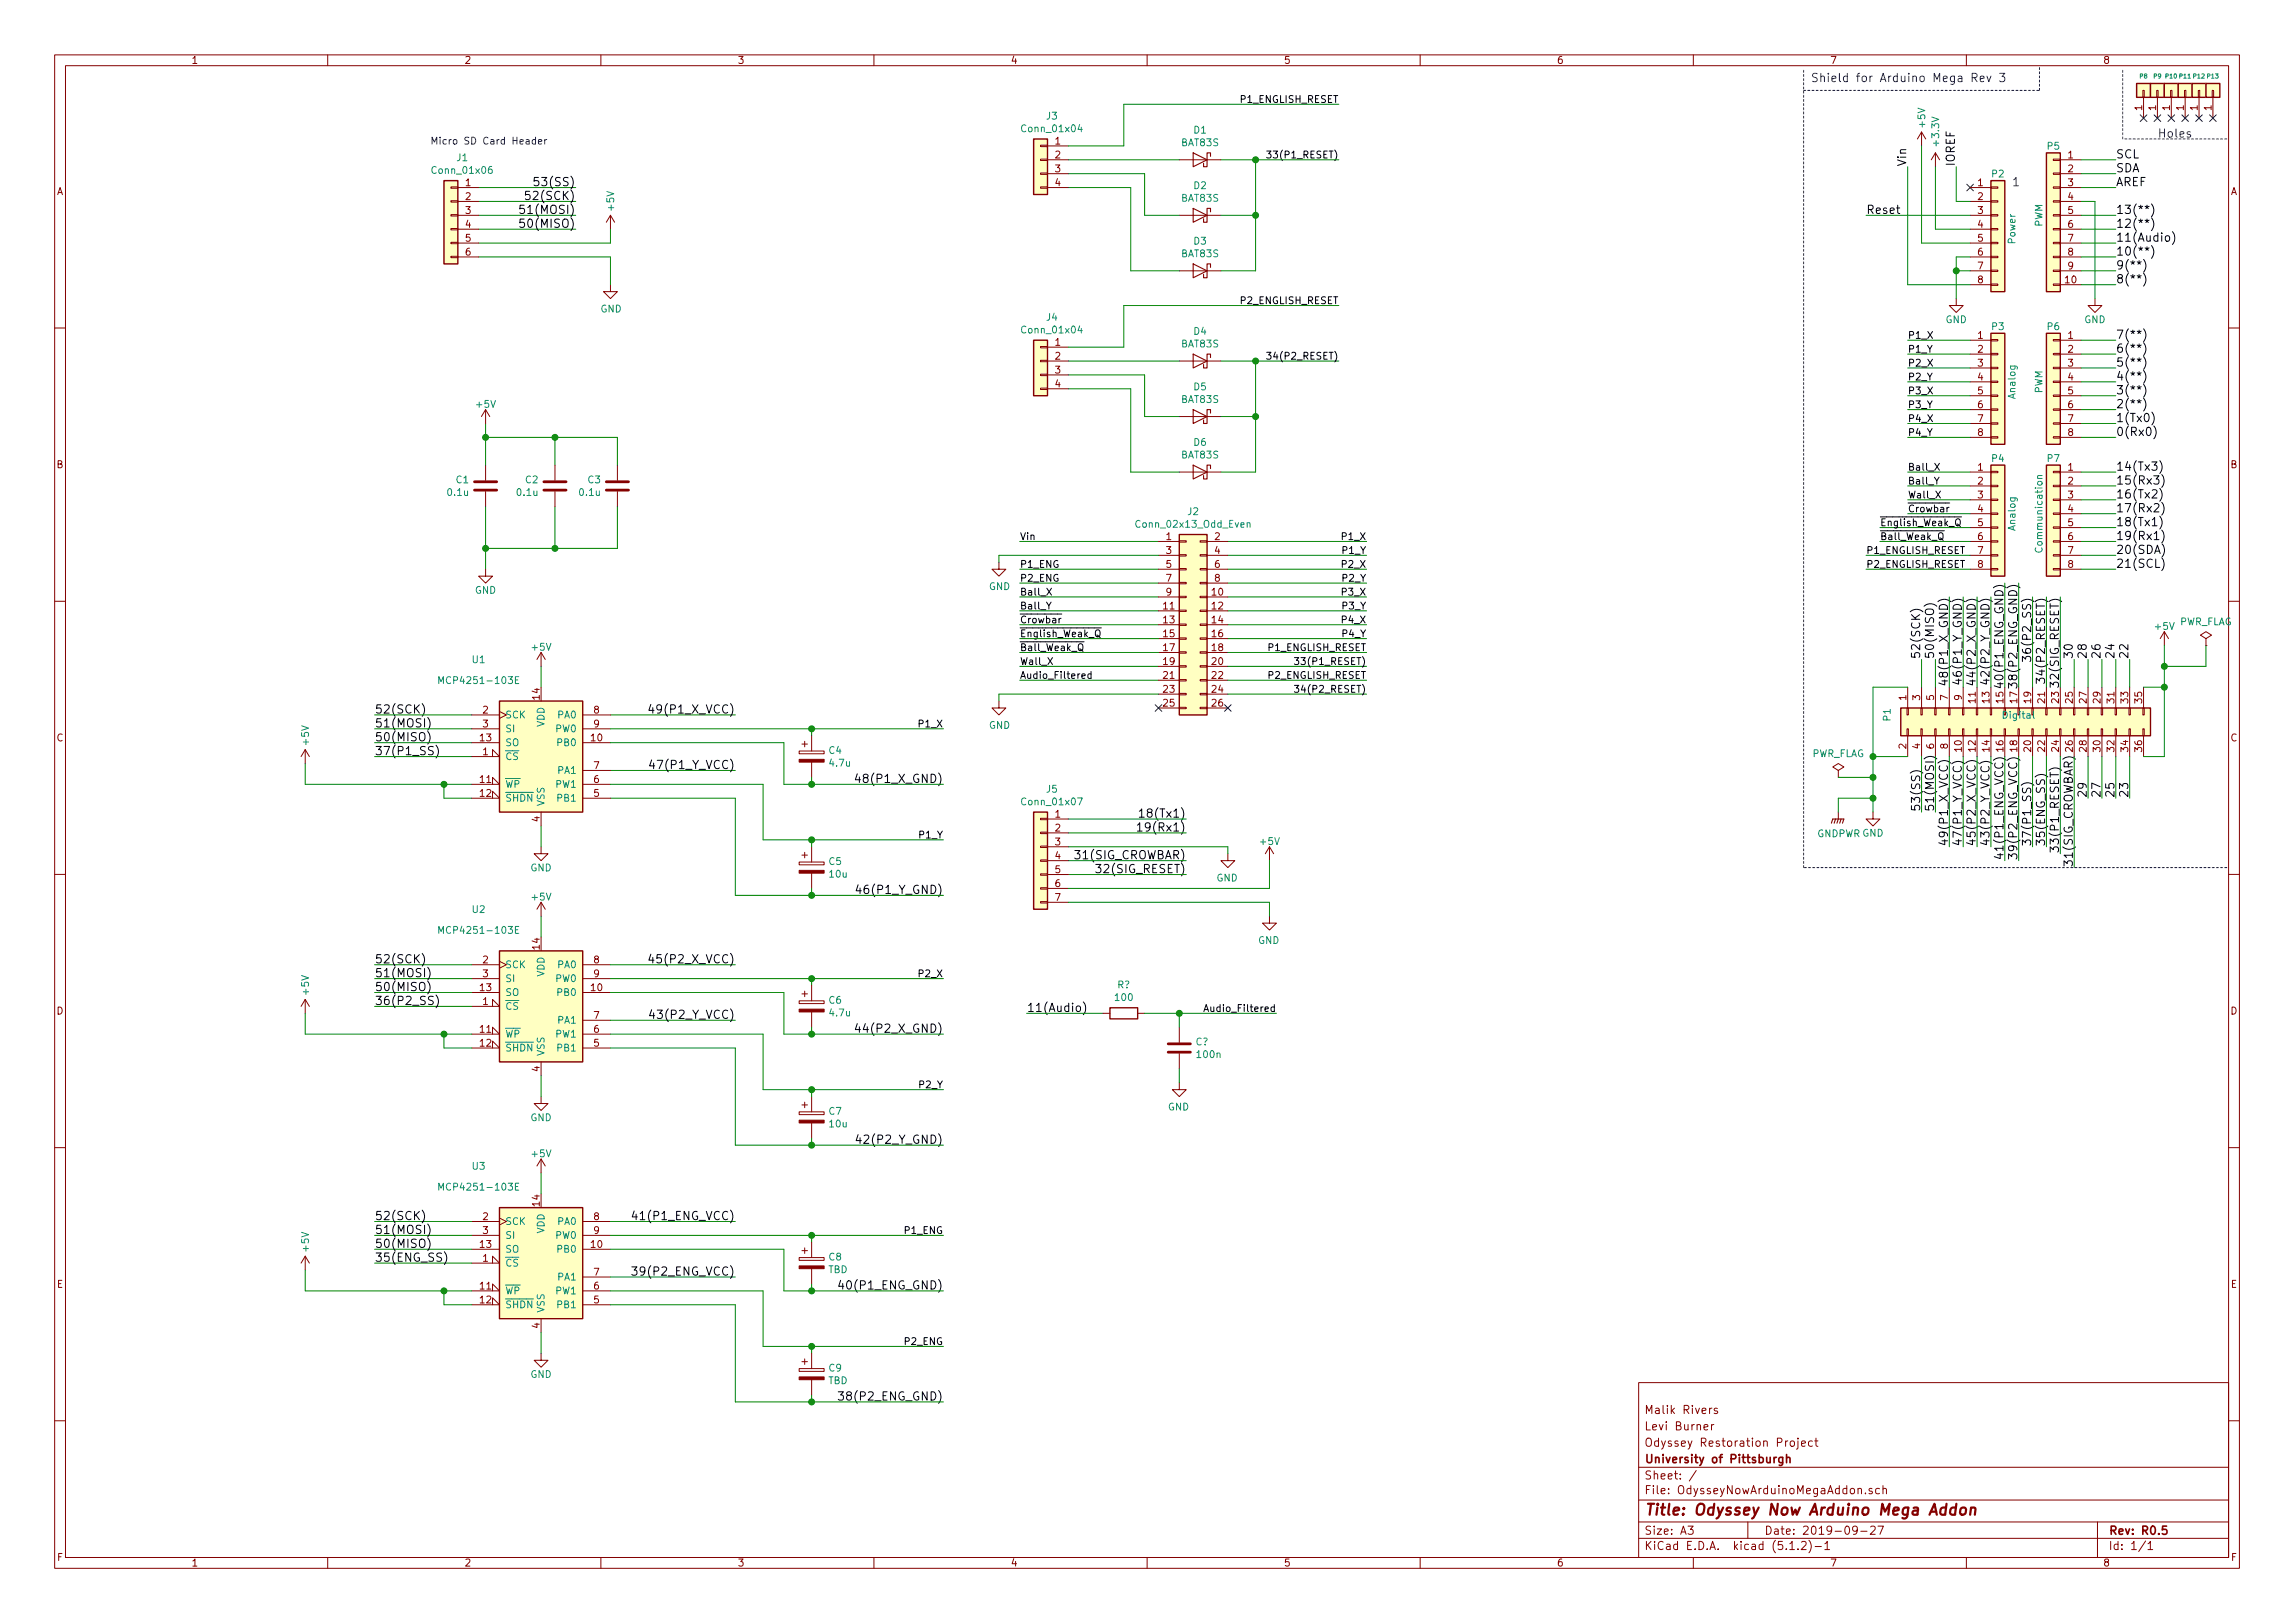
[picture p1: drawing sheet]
<svg xmlns="http://www.w3.org/2000/svg" width="420mm" height="297mm" viewBox="0 0 420 297" stroke-linecap="round" stroke-linejoin="round" font-family="sans-serif">
<defs><g id="words">
<text font-size="2.8" fill="#840000" x="301" y="277.3">Title: Odyssey Now Arduino Mega Addon</text>
<g font-size="2.1" fill="#0000c2">
<text x="331.5" y="15">Shield for Arduino Mega Rev 3</text>
<text x="395" y="25.2">Holes</text>
<text x="368.3" y="34.1">1</text>
</g>
<g font-size="2.1">
<text x="387.3" y="29">SCL</text>
<text x="98.8" y="34.1">53(SS)</text>
<text x="349" y="30.5" transform="rotate(-90 349 30.5)">Vin</text>
<text x="357.9" y="30.5" transform="rotate(-90 357.9 30.5)">IOREF</text>
<text x="387.3" y="31.5">SDA</text>
<text x="387.3" y="34.1">AREF</text>
<text x="96.2" y="39.2">51(MOSI)</text>
<text x="96.2" y="41.7">50(MISO)</text>
<text x="97.2" y="36.6">52(SCK)</text>
<text x="341.6" y="39.2">Reset</text>
<text x="387.3" y="39.2">13(**)</text>
<text x="387.3" y="41.7">12(**)</text>
<text x="387.3" y="44.2">11(Audio)</text>
<text x="387.3" y="46.8">10(**)</text>
<text x="387.3" y="49.3">9(**)</text>
<text x="387.3" y="51.9">8(**)</text>
<text x="387.3" y="62">7(**)</text>
<text x="387.3" y="64.6">6(**)</text>
<text x="387.3" y="67.1">5(**)</text>
<text x="387.3" y="69.6">4(**)</text>
<text x="387.3" y="72.2">3(**)</text>
<text x="387.3" y="74.7">2(**)</text>
<text x="387.3" y="77.3">1(Tx0)</text>
<text x="387.3" y="79.8">0(Rx0)</text>
<text x="387.3" y="88.7">15(Rx3)</text>
<text x="387.3" y="86.1">14(Tx3)</text>
<text x="387.3" y="93.8">17(Rx2)</text>
<text x="387.3" y="91.2">16(Tx2)</text>
<text x="387.3" y="101.4">20(SDA)</text>
<text x="387.3" y="98.8">19(Rx1)</text>
<text x="387.3" y="96.3">18(Tx1)</text>
<text x="387.3" y="103.9">21(SCL)</text>
<text x="371.9" y="119.6" transform="rotate(-90 371.9 119.6)">36(P2_SS)</text>
<text x="351.5" y="120.7" transform="rotate(-90 351.5 120.7)">52(SCK)</text>
<text x="354.1" y="120.7" transform="rotate(-90 354.1 120.7)">50(MISO)</text>
<text x="356.6" y="124.1" transform="rotate(-90 356.6 124.1)">48(P1_X_GND)</text>
<text x="359.2" y="124.1" transform="rotate(-90 359.2 124.1)">46(P1_Y_GND)</text>
<text x="361.7" y="124.1" transform="rotate(-90 361.7 124.1)">44(P2_X_GND)</text>
<text x="364.2" y="124.1" transform="rotate(-90 364.2 124.1)">42(P2_Y_GND)</text>
<text x="366.8" y="124.8" transform="rotate(-90 366.8 124.8)">40(P1_ENG_GND)</text>
<text x="369.3" y="124.8" transform="rotate(-90 369.3 124.8)">38(P2_ENG_GND)</text>
<text x="374.4" y="123.9" transform="rotate(-90 374.4 123.9)">34(P2_RESET)</text>
<text x="376.9" y="125" transform="rotate(-90 376.9 125)">32(SIG_RESET)</text>
<text x="379.5" y="120.7" transform="rotate(-90 379.5 120.7)">30</text>
<text x="382" y="120.7" transform="rotate(-90 382 120.7)">28</text>
<text x="384.6" y="120.7" transform="rotate(-90 384.6 120.7)">26</text>
<text x="387.1" y="120.7" transform="rotate(-90 387.1 120.7)">24</text>
<text x="389.6" y="120.7" transform="rotate(-90 389.6 120.7)">22</text>
<text x="68.6" y="130.6">52(SCK)</text>
<text x="120" y="130.6">49(P1_X_VCC)</text>
<text x="68.6" y="133.1">51(MOSI)</text>
<text x="68.6" y="135.7">50(MISO)</text>
<text x="68.6" y="138.2">37(P1_SS)</text>
<text x="120" y="140.8">47(P1_Y_VCC)</text>
<text x="157.9" y="143.3">48(P1_X_GND)</text>
<text x="209.7" y="149.6">18(Tx1)</text>
<text x="351.5" y="148.6" transform="rotate(-90 351.5 148.6)">53(SS)</text>
<text x="354.1" y="148.6" transform="rotate(-90 354.1 148.6)">51(MOSI)</text>
<text x="382" y="146.1" transform="rotate(-90 382 146.1)">29</text>
<text x="384.6" y="146.1" transform="rotate(-90 384.6 146.1)">27</text>
<text x="387.1" y="146.1" transform="rotate(-90 387.1 146.1)">25</text>
<text x="389.6" y="146.1" transform="rotate(-90 389.6 146.1)">23</text>
<text x="209.5" y="152.2">19(Rx1)</text>
<text x="356.6" y="155" transform="rotate(-90 356.6 155)">49(P1_X_VCC)</text>
<text x="359.2" y="155" transform="rotate(-90 359.2 155)">47(P1_Y_VCC)</text>
<text x="361.7" y="155" transform="rotate(-90 361.7 155)">45(P2_X_VCC)</text>
<text x="364.2" y="155" transform="rotate(-90 364.2 155)">43(P2_Y_VCC)</text>
<text x="371.9" y="155" transform="rotate(-90 371.9 155)">37(P1_SS)</text>
<text x="374.4" y="155" transform="rotate(-90 374.4 155)">35(ENG_SS)</text>
<text x="197.2" y="157.3">31(SIG_CROWBAR)</text>
<text x="201.5" y="159.8">32(SIG_RESET)</text>
<text x="366.8" y="157.5" transform="rotate(-90 366.8 157.5)">41(P1_ENG_VCC)</text>
<text x="369.3" y="157.5" transform="rotate(-90 369.3 157.5)">39(P2_ENG_VCC)</text>
<text x="376.9" y="156.2" transform="rotate(-90 376.9 156.2)">33(P1_RESET)</text>
<text x="379.5" y="158.8" transform="rotate(-90 379.5 158.8)">31(SIG_CROWBAR)</text>
<text x="157.9" y="163.6">46(P1_Y_GND)</text>
<text x="68.6" y="176.3">52(SCK)</text>
<text x="68.6" y="178.9">51(MOSI)</text>
<text x="120" y="176.3">45(P2_X_VCC)</text>
<text x="68.6" y="181.4">50(MISO)</text>
<text x="68.6" y="183.9">36(P2_SS)</text>
<text x="188" y="185.2">11(Audio)</text>
<text x="120" y="186.5">43(P2_Y_VCC)</text>
<text x="157.9" y="189">44(P2_X_GND)</text>
<text x="157.9" y="209.3">42(P2_Y_GND)</text>
<text x="68.6" y="223.3">52(SCK)</text>
<text x="68.6" y="225.8">51(MOSI)</text>
<text x="116.8" y="223.3">41(P1_ENG_VCC)</text>
<text x="68.6" y="228.4">50(MISO)</text>
<text x="68.6" y="230.9">35(ENG_SS)</text>
<text x="116.8" y="233.5">39(P2_ENG_VCC)</text>
<text x="154.7" y="236">40(P1_ENG_GND)</text>
<text x="154.7" y="256.3">38(P2_ENG_GND)</text>
</g>
<g font-size="2.1" fill="#840000">
<text x="301" y="261.8">Levi Burner</text>
<text x="301" y="258.8">Malik Rivers</text>
<text x="301" y="267.8">University of Pittsburgh</text>
<text x="301" y="264.8">Odyssey Restoration Project</text>
<text x="301" y="273.5">File: OdysseyNowArduinoMegaAddon.sch</text>
<text x="301" y="270.8">Sheet: /</text>
<text x="301" y="280.9">Size: A3</text>
<text x="323" y="280.9">Date: 2019-09-27</text>
<text x="386" y="280.9">Rev: R0.5</text>
<text x="301" y="283.7">KiCad E.D.A. kicad (5.1.2)-1</text>
<text x="386" y="283.7">Id: 1/1</text>
</g>
<g font-size="1.8" fill="#840000">
<text x="35" y="11.7">1</text>
<text x="85" y="11.7">2</text>
<text x="135" y="11.7">3</text>
<text x="185" y="11.7">4</text>
<text x="235" y="11.7">5</text>
<text x="285" y="11.7">6</text>
<text x="335" y="11.7">7</text>
<text x="385" y="11.7">8</text>
<text x="392.2" y="20.2" transform="rotate(-90 392.2 20.2)">1</text>
<text x="394.7" y="20.2" transform="rotate(-90 394.7 20.2)">1</text>
<text x="397.3" y="20.2" transform="rotate(-90 397.3 20.2)">1</text>
<text x="399.8" y="20.2" transform="rotate(-90 399.8 20.2)">1</text>
<text x="402.3" y="20.2" transform="rotate(-90 402.3 20.2)">1</text>
<text x="404.9" y="20.2" transform="rotate(-90 404.9 20.2)">1</text>
<text x="193.2" y="26.5">1</text>
<text x="193.2" y="29">2</text>
<text x="378.6" y="29">1</text>
<text x="10.4" y="35.7">A</text>
<text x="85.2" y="34.1">1</text>
<text x="193.2" y="31.5">3</text>
<text x="193.2" y="34.1">4</text>
<text x="362.1" y="34.1">1</text>
<text x="378.6" y="31.5">2</text>
<text x="378.6" y="34.1">3</text>
<text x="408.4" y="35.7">A</text>
<text x="85.2" y="36.6">2</text>
<text x="85.2" y="39.2">3</text>
<text x="85.2" y="41.7">4</text>
<text x="362.1" y="36.6">2</text>
<text x="362.1" y="39.2">3</text>
<text x="362.1" y="41.7">4</text>
<text x="378.6" y="36.6">4</text>
<text x="378.6" y="39.2">5</text>
<text x="378.6" y="41.7">6</text>
<text x="85.2" y="44.2">5</text>
<text x="85.2" y="46.8">6</text>
<text x="362.1" y="44.2">5</text>
<text x="362.1" y="46.8">6</text>
<text x="378.6" y="44.2">7</text>
<text x="378.6" y="46.8">8</text>
<text x="362.1" y="49.3">7</text>
<text x="362.1" y="51.9">8</text>
<text x="378.1" y="51.9">10</text>
<text x="378.6" y="49.3">9</text>
<text x="193.2" y="63.3">1</text>
<text x="193.2" y="65.8">2</text>
<text x="362.1" y="62">1</text>
<text x="362.1" y="64.6">2</text>
<text x="378.6" y="62">1</text>
<text x="378.6" y="64.6">2</text>
<text x="193.2" y="68.4">3</text>
<text x="193.2" y="70.9">4</text>
<text x="362.1" y="67.1">3</text>
<text x="362.1" y="69.6">4</text>
<text x="378.6" y="67.1">3</text>
<text x="378.6" y="69.6">4</text>
<text x="362.1" y="72.2">5</text>
<text x="362.1" y="74.7">6</text>
<text x="362.1" y="77.3">7</text>
<text x="378.6" y="72.2">5</text>
<text x="378.6" y="74.7">6</text>
<text x="378.6" y="77.3">7</text>
<text x="362.1" y="79.8">8</text>
<text x="378.6" y="79.8">8</text>
<text x="10.4" y="85.7">B</text>
<text x="362.1" y="86.1">1</text>
<text x="362.1" y="88.7">2</text>
<text x="378.6" y="86.1">1</text>
<text x="378.6" y="88.7">2</text>
<text x="408.4" y="85.7">B</text>
<text x="362.1" y="91.2">3</text>
<text x="362.1" y="93.8">4</text>
<text x="378.6" y="91.2">3</text>
<text x="378.6" y="93.8">4</text>
<text x="213.5" y="98.8">1</text>
<text x="213.5" y="101.4">3</text>
<text x="222.4" y="98.8">2</text>
<text x="222.4" y="101.4">4</text>
<text x="362.1" y="96.3">5</text>
<text x="362.1" y="98.8">6</text>
<text x="362.1" y="101.4">7</text>
<text x="378.6" y="96.3">5</text>
<text x="378.6" y="98.8">6</text>
<text x="378.6" y="101.4">7</text>
<text x="213.5" y="103.9">5</text>
<text x="213.5" y="106.5">7</text>
<text x="222.4" y="103.9">6</text>
<text x="222.4" y="106.5">8</text>
<text x="362.1" y="103.9">8</text>
<text x="378.6" y="103.9">8</text>
<text x="213" y="111.5">11</text>
<text x="213.5" y="109">9</text>
<text x="221.9" y="109">10</text>
<text x="221.9" y="111.5">12</text>
<text x="213" y="114.1">13</text>
<text x="213" y="116.6">15</text>
<text x="213" y="119.2">17</text>
<text x="221.9" y="114.1">14</text>
<text x="221.9" y="116.6">16</text>
<text x="221.9" y="119.2">18</text>
<text x="213" y="121.7">19</text>
<text x="213" y="124.2">21</text>
<text x="221.9" y="121.7">20</text>
<text x="221.9" y="124.2">22</text>
<text x="88.4" y="130.6">2</text>
<text x="98.8" y="128" transform="rotate(-90 98.8 128)">14</text>
<text x="108.7" y="130.6">8</text>
<text x="213" y="126.8">23</text>
<text x="213" y="129.3">25</text>
<text x="221.9" y="126.8">24</text>
<text x="221.9" y="129.3">26</text>
<text x="349" y="128.2" transform="rotate(-90 349 128.2)">1</text>
<text x="351.5" y="128.2" transform="rotate(-90 351.5 128.2)">3</text>
<text x="354.1" y="128.2" transform="rotate(-90 354.1 128.2)">5</text>
<text x="356.6" y="128.2" transform="rotate(-90 356.6 128.2)">7</text>
<text x="359.2" y="128.2" transform="rotate(-90 359.2 128.2)">9</text>
<text x="361.7" y="128.6" transform="rotate(-90 361.7 128.6)">11</text>
<text x="364.2" y="128.6" transform="rotate(-90 364.2 128.6)">13</text>
<text x="366.8" y="128.6" transform="rotate(-90 366.8 128.6)">15</text>
<text x="369.3" y="128.6" transform="rotate(-90 369.3 128.6)">17</text>
<text x="371.9" y="128.6" transform="rotate(-90 371.9 128.6)">19</text>
<text x="374.4" y="128.6" transform="rotate(-90 374.4 128.6)">21</text>
<text x="376.9" y="128.6" transform="rotate(-90 376.9 128.6)">23</text>
<text x="379.5" y="128.6" transform="rotate(-90 379.5 128.6)">25</text>
<text x="382" y="128.6" transform="rotate(-90 382 128.6)">27</text>
<text x="384.6" y="128.6" transform="rotate(-90 384.6 128.6)">29</text>
<text x="387.1" y="128.6" transform="rotate(-90 387.1 128.6)">31</text>
<text x="389.6" y="128.6" transform="rotate(-90 389.6 128.6)">33</text>
<text x="392.2" y="128.6" transform="rotate(-90 392.2 128.6)">35</text>
<text x="10.4" y="135.7">C</text>
<text x="87.9" y="135.7">13</text>
<text x="88.4" y="133.1">3</text>
<text x="108.3" y="135.7">10</text>
<text x="108.7" y="133.1">9</text>
<text x="349" y="137" transform="rotate(-90 349 137)">2</text>
<text x="351.5" y="137" transform="rotate(-90 351.5 137)">4</text>
<text x="354.1" y="137" transform="rotate(-90 354.1 137)">6</text>
<text x="356.6" y="137" transform="rotate(-90 356.6 137)">8</text>
<text x="359.2" y="137.5" transform="rotate(-90 359.2 137.5)">10</text>
<text x="361.7" y="137.5" transform="rotate(-90 361.7 137.5)">12</text>
<text x="364.2" y="137.5" transform="rotate(-90 364.2 137.5)">14</text>
<text x="366.8" y="137.5" transform="rotate(-90 366.8 137.5)">16</text>
<text x="369.3" y="137.5" transform="rotate(-90 369.3 137.5)">18</text>
<text x="371.9" y="137.5" transform="rotate(-90 371.9 137.5)">20</text>
<text x="374.4" y="137.5" transform="rotate(-90 374.4 137.5)">22</text>
<text x="376.9" y="137.5" transform="rotate(-90 376.9 137.5)">24</text>
<text x="379.5" y="137.5" transform="rotate(-90 379.5 137.5)">26</text>
<text x="382" y="137.5" transform="rotate(-90 382 137.5)">28</text>
<text x="384.6" y="137.5" transform="rotate(-90 384.6 137.5)">30</text>
<text x="387.1" y="137.5" transform="rotate(-90 387.1 137.5)">32</text>
<text x="389.6" y="137.5" transform="rotate(-90 389.6 137.5)">34</text>
<text x="392.2" y="137.5" transform="rotate(-90 392.2 137.5)">36</text>
<text x="408.4" y="135.7">C</text>
<text x="87.9" y="143.3">11</text>
<text x="88.4" y="138.2">1</text>
<text x="108.7" y="143.3">6</text>
<text x="108.7" y="140.8">7</text>
<text x="87.9" y="145.8">12</text>
<text x="108.7" y="145.8">5</text>
<text x="193.2" y="149.6">1</text>
<text x="98.8" y="150.4" transform="rotate(-90 98.8 150.4)">4</text>
<text x="193.2" y="152.2">2</text>
<text x="193.2" y="154.7">3</text>
<text x="193.2" y="157.3">4</text>
<text x="193.2" y="159.8">5</text>
<text x="193.2" y="162.3">6</text>
<text x="193.2" y="164.9">7</text>
<text x="98.8" y="173.7" transform="rotate(-90 98.8 173.7)">14</text>
<text x="88.4" y="176.3">2</text>
<text x="88.4" y="178.9">3</text>
<text x="108.7" y="176.3">8</text>
<text x="108.7" y="178.9">9</text>
<text x="10.4" y="185.7">D</text>
<text x="87.9" y="181.4">13</text>
<text x="88.4" y="183.9">1</text>
<text x="108.3" y="181.4">10</text>
<text x="408.4" y="185.7">D</text>
<text x="87.9" y="189">11</text>
<text x="87.9" y="191.6">12</text>
<text x="108.7" y="191.6">5</text>
<text x="108.7" y="189">6</text>
<text x="108.7" y="186.5">7</text>
<text x="98.8" y="196.1" transform="rotate(-90 98.8 196.1)">4</text>
<text x="98.8" y="220.7" transform="rotate(-90 98.8 220.7)">14</text>
<text x="88.4" y="223.3">2</text>
<text x="88.4" y="225.8">3</text>
<text x="108.7" y="223.3">8</text>
<text x="108.7" y="225.8">9</text>
<text x="87.9" y="228.4">13</text>
<text x="88.4" y="230.9">1</text>
<text x="108.3" y="228.4">10</text>
<text x="108.7" y="233.5">7</text>
<text x="10.4" y="235.7">E</text>
<text x="87.9" y="236">11</text>
<text x="87.9" y="238.5">12</text>
<text x="108.7" y="238.5">5</text>
<text x="108.7" y="236">6</text>
<text x="408.4" y="235.7">E</text>
<text x="98.8" y="243.1" transform="rotate(-90 98.8 243.1)">4</text>
<text x="10.5" y="285.7">F</text>
<text x="35" y="286.7">1</text>
<text x="85" y="286.7">2</text>
<text x="135" y="286.7">3</text>
<text x="185" y="286.7">4</text>
<text x="235" y="286.7">5</text>
<text x="285" y="286.7">6</text>
<text x="335" y="286.7">7</text>
<text x="385" y="286.7">8</text>
<text x="408.5" y="285.7">F</text>
</g>
<g font-size="1.8" fill="#008484">
<text x="191.6" y="21.9">J3</text>
<text x="352.5" y="23.2" transform="rotate(-90 352.5 23.2)">+5V</text>
<text x="83.7" y="29.5">J1</text>
<text x="187.4" y="24.2">Conn_01x04</text>
<text x="216.3" y="26.8">BAT83S</text>
<text x="218.6" y="24.4">D1</text>
<text x="355" y="26.5" transform="rotate(-90 355 26.5)">+3.3V</text>
<text x="374.9" y="27.4">P5</text>
<text x="79.4" y="31.8">Conn_01x06</text>
<text x="218.6" y="34.6">D2</text>
<text x="364.7" y="32.5">P2</text>
<text x="112.4" y="38.5" transform="rotate(-90 112.4 38.5)">+5V</text>
<text x="216.3" y="36.9">BAT83S</text>
<text x="373.9" y="41.6" transform="rotate(-90 373.9 41.6)">PWM</text>
<text x="216.3" y="47.1">BAT83S</text>
<text x="218.6" y="44.8">D3</text>
<text x="369" y="44.6" transform="rotate(-90 369 44.6)">Power</text>
<text x="109.9" y="57.2">GND</text>
<text x="191.6" y="58.7">J4</text>
<text x="356.2" y="59.1">GND</text>
<text x="381.6" y="59.1">GND</text>
<text x="187.4" y="61">Conn_01x04</text>
<text x="216.3" y="63.6">BAT83S</text>
<text x="218.6" y="61.3">D4</text>
<text x="364.7" y="60.4">P3</text>
<text x="374.9" y="60.4">P6</text>
<text x="218.6" y="71.4">D5</text>
<text x="87.3" y="74.6">+5V</text>
<text x="216.3" y="73.7">BAT83S</text>
<text x="369" y="72.9" transform="rotate(-90 369 72.9)">Analog</text>
<text x="373.9" y="72" transform="rotate(-90 373.9 72)">PWM</text>
<text x="216.3" y="83.9">BAT83S</text>
<text x="218.6" y="81.6">D6</text>
<text x="83.5" y="88.5">C1</text>
<text x="96.2" y="88.5">C2</text>
<text x="107.7" y="88.5">C3</text>
<text x="364.7" y="84.5">P4</text>
<text x="374.9" y="84.5">P7</text>
<text x="82.1" y="90.8">0.1u</text>
<text x="94.8" y="90.8">0.1u</text>
<text x="106.2" y="90.8">0.1u</text>
<text x="217.5" y="94.3">J2</text>
<text x="208.4" y="96.6">Conn_02x13_Odd_Even</text>
<text x="369" y="97" transform="rotate(-90 369 97)">Analog</text>
<text x="373.9" y="100.7" transform="rotate(-90 373.9 100.7)">Communication</text>
<text x="181.1" y="108">GND</text>
<text x="86.9" y="108.7">GND</text>
<text x="97.5" y="119.1">+5V</text>
<text x="394.6" y="115.3">+5V</text>
<text x="398.9" y="114.4">PWR_FLAG</text>
<text x="81.4" y="125.2">MCP4251-103E</text>
<text x="86.5" y="121.4">U1</text>
<text x="92.5" y="131.5">SCK</text>
<text x="102.2" y="131.5">PA0</text>
<text x="346.1" y="131.9" transform="rotate(-90 346.1 131.9)">P1</text>
<text x="366.9" y="131.5">Digital</text>
<text x="56.6" y="136.3" transform="rotate(-90 56.6 136.3)">+5V</text>
<text x="92.5" y="136.6">SO</text>
<text x="92.5" y="134">SI</text>
<text x="99.7" y="133.1" transform="rotate(-90 99.7 133.1)">VDD</text>
<text x="101.8" y="134">PW0</text>
<text x="102.2" y="136.6">PB0</text>
<text x="151.8" y="138">C4</text>
<text x="181.1" y="133.4">GND</text>
<text x="92.5" y="139.1">CS</text>
<text x="102.2" y="141.6">PA1</text>
<text x="152" y="140.3">4.7u</text>
<text x="331.6" y="138.6">PWR_FLAG</text>
<text x="92.5" y="144.2">WP</text>
<text x="92.5" y="146.7">SHDN</text>
<text x="99.7" y="147.6" transform="rotate(-90 99.7 147.6)">VSS</text>
<text x="101.8" y="144.2">PW1</text>
<text x="102.2" y="146.7">PB1</text>
<text x="187.4" y="147.4">Conn_01x07</text>
<text x="191.6" y="145.1">J5</text>
<text x="230.8" y="154.6">+5V</text>
<text x="332.6" y="153.2">GNDPWRGND</text>
<text x="97.1" y="159.5">GND</text>
<text x="151.8" y="158.3">C5</text>
<text x="151.9" y="160.6">10u</text>
<text x="222.7" y="161.3">GND</text>
<text x="86.5" y="167.1">U2</text>
<text x="97.5" y="164.8">+5V</text>
<text x="81.4" y="170.9">MCP4251-103E</text>
<text x="230.3" y="172.8">GND</text>
<text x="92.5" y="177.2">SCK</text>
<text x="92.5" y="179.7">SI</text>
<text x="99.7" y="178.8" transform="rotate(-90 99.7 178.8)">VDD</text>
<text x="101.8" y="179.7">PW0</text>
<text x="102.2" y="177.2">PA0</text>
<text x="56.6" y="182" transform="rotate(-90 56.6 182)">+5V</text>
<text x="92.5" y="184.8">CS</text>
<text x="92.5" y="182.3">SO</text>
<text x="102.2" y="182.3">PB0</text>
<text x="151.8" y="183.7">C6</text>
<text x="204.3" y="183.2">100</text>
<text x="204.6" y="180.9">R?</text>
<text x="92.5" y="189.9">WP</text>
<text x="101.8" y="189.9">PW1</text>
<text x="102.2" y="187.4">PA1</text>
<text x="152" y="186">4.7u</text>
<text x="218.9" y="191.3">C?</text>
<text x="92.5" y="192.4">SHDN</text>
<text x="99.7" y="193.3" transform="rotate(-90 99.7 193.3)">VSS</text>
<text x="102.2" y="192.4">PB1</text>
<text x="219.3" y="193.6">100n</text>
<text x="213.8" y="203.2">GND</text>
<text x="97.1" y="205.2">GND</text>
<text x="151.8" y="204">C7</text>
<text x="151.9" y="206.3">10u</text>
<text x="86.5" y="214.1">U3</text>
<text x="97.5" y="211.8">+5V</text>
<text x="81.4" y="217.9">MCP4251-103E</text>
<text x="92.5" y="224.2">SCK</text>
<text x="92.5" y="226.7">SI</text>
<text x="99.7" y="225.8" transform="rotate(-90 99.7 225.8)">VDD</text>
<text x="101.8" y="226.7">PW0</text>
<text x="102.2" y="224.2">PA0</text>
<text x="56.6" y="229" transform="rotate(-90 56.6 229)">+5V</text>
<text x="92.5" y="231.8">CS</text>
<text x="92.5" y="229.3">SO</text>
<text x="102.2" y="229.3">PB0</text>
<text x="151.6" y="233">TBD</text>
<text x="151.8" y="230.7">C8</text>
<text x="92.5" y="236.9">WP</text>
<text x="92.5" y="239.4">SHDN</text>
<text x="101.8" y="236.9">PW1</text>
<text x="102.2" y="239.4">PB1</text>
<text x="102.2" y="234.4">PA1</text>
<text x="99.7" y="240.3" transform="rotate(-90 99.7 240.3)">VSS</text>
<text x="151.8" y="251">C9</text>
<text x="97.1" y="252.2">GND</text>
<text x="151.6" y="253.3">TBD</text>
</g>
<g font-size="1.8">
<text x="227.2" y="18.8">P1_ENGLISH_RESET</text>
<text x="232.9" y="29">33(P1_RESET)</text>
<text x="227.2" y="55.7">P2_ENGLISH_RESET</text>
<text x="232.9" y="65.8">34(P2_RESET)</text>
<text x="349.2" y="62">P1_X</text>
<text x="349.2" y="64.6">P1_Y</text>
<text x="349.2" y="67.1">P2_X</text>
<text x="349.2" y="69.6">P2_Y</text>
<text x="349.2" y="72.2">P3_X</text>
<text x="349.2" y="74.7">P3_Y</text>
<text x="349.2" y="77.3">P4_X</text>
<text x="349.2" y="79.8">P4_Y</text>
<text x="349.2" y="86.1">Ball_X</text>
<text x="349.2" y="88.7">Ball_Y</text>
<text x="349.2" y="91.2">Wall_X</text>
<text x="349.2" y="93.8">Crowbar</text>
<text x="186.7" y="98.8">Vin</text>
<text x="245.9" y="101.4">P1_Y</text>
<text x="245.9" y="98.8">P1_X</text>
<text x="341.6" y="101.4">P1_ENGLISH_RESET</text>
<text x="344.2" y="96.3">English_Weak_Q</text>
<text x="344.2" y="98.8">Ball_Weak_Q</text>
<text x="186.7" y="103.9">P1_ENG</text>
<text x="186.7" y="106.5">P2_ENG</text>
<text x="245.9" y="106.5">P2_Y</text>
<text x="245.9" y="103.9">P2_X</text>
<text x="341.6" y="103.9">P2_ENGLISH_RESET</text>
<text x="186.7" y="109">Ball_X</text>
<text x="186.7" y="111.5">Ball_Y</text>
<text x="245.9" y="111.5">P3_Y</text>
<text x="245.9" y="109">P3_X</text>
<text x="186.7" y="114.1">Crowbar</text>
<text x="186.7" y="116.6">English_Weak_Q</text>
<text x="186.7" y="119.2">Ball_Weak_Q</text>
<text x="232.3" y="119.2">P1_ENGLISH_RESET</text>
<text x="245.9" y="116.6">P4_Y</text>
<text x="245.9" y="114.1">P4_X</text>
<text x="186.7" y="121.7">Wall_X</text>
<text x="186.7" y="124.2">Audio_Filtered</text>
<text x="232.3" y="124.2">P2_ENGLISH_RESET</text>
<text x="238" y="121.7">33(P1_RESET)</text>
<text x="238" y="126.8">34(P2_RESET)</text>
<text x="168.4" y="133.1">P1_X</text>
<text x="168.4" y="153.5">P1_Y</text>
<text x="168.4" y="178.9">P2_X</text>
<text x="221.3" y="185.2">Audio_Filtered</text>
<text x="168.4" y="199.2">P2_Y</text>
<text x="165.7" y="225.8">P1_ENG</text>
<text x="165.7" y="246.2">P2_ENG</text>
</g>
<text font-size="1.8" fill="#0000c2" x="78.7" y="26.5">Micro SD Card Header</text>
<g font-size="1.1" fill="#008484">
<text x="391.8" y="14.3">P8</text>
<text x="394.3" y="14.3">P9</text>
<text x="396.5" y="14.3">P10 P11 P12 P13</text>
</g>
</g></defs>
<g fill="none" stroke="#840000" stroke-width=".18">
<path d="M10 10h400v277h-400zM12 12h396v273.1h-396zM60 10v2M110 10v2M160 10v2M210 10v2M260 10v2M310 10v2M360 10v2M392.3 16.5h.3v1.3h-.3zM392.4 17.8v3.8M394.8 16.5h.3v1.3h-.3z"/>
<path d="M395 17.8v3.8M397.4 16.5h.2v1.3h-.2zM397.5 17.8v3.8M399.9 16.5h.3v1.3h-.3zM400 17.8v3.8M402.5 16.5h.2v1.3h-.2zM402.6 17.8v3.8M405 16.5h.3v1.3h-.3zM405.1 17.8v3.8M82.5 39.3h1.3v.2h-1.3zM82.5 36.7h1.3v.3h-1.3zM82.5 34.2h1.3v.3h-1.3z"/>
<path d="M83.8 34.3h3.8M83.8 36.9h3.8M83.8 39.4h3.8M111.8 39.4l-.8 1.3M111.8 39.4v2.5M111.8 39.4l.7 1.3M190.5 34.2h1.3v.3h-1.3zM190.5 31.7h1.3v.2h-1.3zM190.5 29.1h1.3v.3h-1.3zM190.5 26.6h1.3v.2h-1.3zM191.8 34.3h3.8M191.8 29.2h3.8"/>
<path d="M191.8 31.8h3.8M191.8 26.7h3.8M215.9 39.4h7.6M215.9 29.2h7.6M351.8 24.2l-.8 1.2M351.8 24.2v2.5M351.8 24.2l.8 1.2M354.3 28l-.7 1.2M354.3 28v2.5M354.3 28l.8 1.2M360.7 34.3h3.8M360.7 36.9h3.8"/>
<path d="M360.7 39.4h3.8M364.5 39.3h1.3v.2h-1.3zM364.5 36.7h1.3v.3h-1.3zM364.5 34.2h1.3v.3h-1.3zM375.9 39.3h1.3v.2h-1.3zM375.9 36.7h1.3v.3h-1.3zM375.9 34.2h1.3v.3h-1.3zM375.9 31.7h1.3v.2h-1.3zM375.9 29.1h1.3v.3h-1.3zM377.2 34.3h3.8M377.2 36.9h3.8M377.2 39.4h3.8"/>
<path d="M377.2 29.2h3.8M377.2 31.8h3.8M82.5 46.9h1.3v.3h-1.3zM82.5 44.4h1.3v.2h-1.3zM82.5 41.8h1.3v.3h-1.3zM83.8 41.9h3.8M83.8 44.5h3.8M83.8 47h3.8M111.8 52.1v1.3h1.2l-1.2 1.2-1.3-1.2h1.3M215.9 49.6h7.6M358.1 54.6v1.3h1.3l-1.3 1.3-1.2-1.3h1.2M360.7 41.9h3.8"/>
<path d="M360.7 44.5h3.8M360.7 47h3.8M360.7 49.6h3.8M360.7 52.1h3.8M364.5 52h1.3v.2h-1.3zM364.5 49.4h1.3v.3h-1.3zM364.5 46.9h1.3v.3h-1.3zM364.5 44.4h1.3v.2h-1.3zM364.5 41.8h1.3v.3h-1.3zM375.9 52h1.3v.2h-1.3zM375.9 49.4h1.3v.3h-1.3zM375.9 46.9h1.3v.3h-1.3z"/>
<path d="M375.9 44.4h1.3v.2h-1.3zM375.9 41.8h1.3v.3h-1.3zM377.2 41.9h3.8M377.2 44.5h3.8M377.2 47h3.8M377.2 49.6h3.8M377.2 52.1h3.8M383.5 54.6v1.3h1.3l-1.3 1.3-1.2-1.3h1.2M10 60h2M88.9 75v2.5M88.9 75l-.8 1.2M88.9 75l.8 1.2"/>
<path d="M190.5 71h1.3v.3h-1.3zM190.5 68.5h1.3v.2h-1.3zM190.5 65.9h1.3v.3h-1.3zM190.5 63.4h1.3v.3h-1.3zM191.8 66.1h3.8M191.8 63.5h3.8M191.8 68.6h3.8M191.8 71.2h3.8M215.9 66.1h7.6M215.9 76.2h7.6M360.7 62.3h3.8M360.7 64.8h3.8"/>
<path d="M360.7 67.3h3.8M360.7 69.9h3.8M360.7 72.4h3.8M360.7 75h3.8M360.7 77.5h3.8M364.5 79.9h1.3v.3h-1.3zM364.5 77.4h1.3v.2h-1.3zM364.5 74.8h1.3v.3h-1.3zM364.5 72.3h1.3v.3h-1.3zM364.5 69.8h1.3v.2h-1.3zM364.5 67.2h1.3v.3h-1.3zM364.5 64.7h1.3v.2h-1.3z"/>
<path d="M364.5 62.1h1.3v.3h-1.3zM375.9 79.9h1.3v.3h-1.3zM375.9 77.4h1.3v.2h-1.3zM375.9 74.8h1.3v.3h-1.3zM375.9 72.3h1.3v.3h-1.3zM375.9 69.8h1.3v.2h-1.3zM375.9 67.2h1.3v.3h-1.3zM375.9 64.7h1.3v.2h-1.3zM375.9 62.1h1.3v.3h-1.3zM377.2 62.3h3.8M377.2 64.8h3.8M377.2 67.3h3.8"/>
<path d="M377.2 69.9h3.8M377.2 72.4h3.8M377.2 75h3.8M377.2 77.5h3.8M408 60h2M88.9 85.1v2.8M88.9 90v2.7M101.6 85.1v2.8M101.6 90v2.7M113 85.1v2.8M113 90v2.7M212.1 99.1h3.8"/>
<path d="M215.9 99h1.3v.2h-1.3zM215.9 86.4h7.6M219.7 99h1.3v.2h-1.3zM221 99.1h3.8M360.7 80h3.8M360.7 86.4h3.8M360.7 88.9h3.8M360.7 91.5h3.8M360.7 94h3.8M360.7 96.6h3.8M360.7 99.1h3.8M364.5 99h1.3v.2h-1.3z"/>
<path d="M364.5 96.4h1.3v.3h-1.3zM364.5 93.9h1.3v.2h-1.3zM364.5 91.3h1.3v.3h-1.3zM364.5 88.8h1.3v.3h-1.3zM364.5 86.3h1.3v.2h-1.3zM375.9 99h1.3v.2h-1.3zM375.9 96.4h1.3v.3h-1.3zM375.9 93.9h1.3v.2h-1.3zM375.9 91.3h1.3v.3h-1.3zM375.9 88.8h1.3v.3h-1.3zM375.9 86.3h1.3v.2h-1.3zM377.2 80h3.8"/>
<path d="M377.2 86.4h3.8M377.2 88.9h3.8M377.2 91.5h3.8M377.2 94h3.8M377.2 96.6h3.8M377.2 99.1h3.8M10 110h2M88.9 104.2v1.2h-1.3l1.3 1.3 1.3-1.3h-1.3M99.1 119.4v2.6M99.1 119.4l-.8 1.3M99.1 119.4l.7 1.3M182.9 102.9v1.3h1.2l-1.2 1.2-1.3-1.2h1.3"/>
<path d="M212.1 101.6h3.8M212.1 104.2h3.8M212.1 109.3h3.8M212.1 111.8h3.8M212.1 114.3h3.8M212.1 116.9h3.8M212.1 119.4h3.8M212.1 106.7h3.8M215.9 119.3h1.3v.2h-1.3zM215.9 116.7h1.3v.3h-1.3zM215.9 114.2h1.3v.3h-1.3zM215.9 111.7h1.3v.2h-1.3z"/>
<path d="M215.9 109.1h1.3v.3h-1.3zM215.9 106.6h1.3v.2h-1.3zM215.9 104h1.3v.3h-1.3zM215.9 101.5h1.3v.3h-1.3zM219.7 119.3h1.3v.2h-1.3zM219.7 116.7h1.3v.3h-1.3zM219.7 114.2h1.3v.3h-1.3zM219.7 111.7h1.3v.2h-1.3zM219.7 109.1h1.3v.3h-1.3zM219.7 106.6h1.3v.2h-1.3zM219.7 104h1.3v.3h-1.3zM219.7 101.5h1.3v.3h-1.3z"/>
<path d="M221 101.6h3.8M221 104.2h3.8M221 109.3h3.8M221 111.8h3.8M221 114.3h3.8M221 116.9h3.8M221 119.4h3.8M221 106.7h3.8M360.7 101.6h3.8M360.7 104.2h3.8M364.5 104h1.3v.3h-1.3zM364.5 101.5h1.3v.3h-1.3z"/>
<path d="M375.9 104h1.3v.3h-1.3zM375.9 101.5h1.3v.3h-1.3zM377.2 101.6h3.8M377.2 104.2h3.8M396.2 115.6l-.7 1.3M396.2 115.6v2.5M396.2 115.6l.8 1.3M403.9 116.9l1-.7-1-.6-1.1 .6 1.1 .7v1.2M403.9 118.1h.1M408 110h2M55.9 137.2l-.8 1.3M55.9 137.2v2.5"/>
<path d="M55.9 137.2l.7 1.3M86.4 138.5h5l-1.2-1.3v1.3M86.4 135.9h5M86.4 130.8h5M86.4 133.4h5M91.4 130.2l1.3 .6-1.3 .7M106.7 135.9h5.1M106.7 130.8h5.1M106.7 133.4h5.1M146.3 137.5h4.6v.5h-4.6zM146.8 136.2h1M147.3 135.7v1"/>
<path d="M148.6 134.7v2.8M148.6 139.5v2.8M182.9 128.3v1.3h1.2l-1.2 1.2-1.3-1.2h1.3M212.1 122h3.8M212.1 124.5h3.8M212.1 127h3.8M212.1 129.6h3.8M215.9 129.4h1.3v.3h-1.3zM215.9 126.9h1.3v.3h-1.3zM215.9 124.4h1.3v.2h-1.3zM215.9 121.8h1.3v.3h-1.3zM219.7 129.4h1.3v.3h-1.3z"/>
<path d="M219.7 126.9h1.3v.3h-1.3zM219.7 124.4h1.3v.2h-1.3zM219.7 121.8h1.3v.3h-1.3zM221 122h3.8M221 124.5h3.8M221 127h3.8M221 129.6h3.8M349.1 129.6h.3v1.2h-.3zM349.1 133.4h.3v1.3h-.3zM349.2 125.8v3.8M349.2 134.7v3.8M351.7 129.6h.2v1.2h-.2z"/>
<path d="M351.7 133.4h.2v1.3h-.2zM351.8 125.8v3.8M351.8 134.7v3.8M354.2 129.6h.3v1.2h-.3zM354.2 133.4h.3v1.3h-.3zM354.3 125.8v3.8M354.3 134.7v3.8M356.7 129.6h.3v1.2h-.3zM356.7 133.4h.3v1.3h-.3zM356.9 125.8v3.8M356.9 134.7v3.8M359.3 129.6h.2v1.2h-.2z"/>
<path d="M359.3 133.4h.2v1.3h-.2zM359.4 125.8v3.8M359.4 134.7v3.8M361.8 129.6h.3v1.2h-.3zM361.8 133.4h.3v1.3h-.3zM361.9 125.8v3.8M361.9 134.7v3.8M364.4 129.6h.2v1.2h-.2zM364.4 133.4h.2v1.3h-.2zM364.5 125.8v3.8M364.5 134.7v3.8M366.9 129.6h.3v1.2h-.3z"/>
<path d="M366.9 133.4h.3v1.3h-.3zM367 125.8v3.8M367 134.7v3.8M369.4 129.6h.3v1.2h-.3zM369.4 133.4h.3v1.3h-.3zM369.6 125.8v3.8M369.6 134.7v3.8M372 129.6h.2v1.2h-.2zM372 133.4h.2v1.3h-.2zM372.1 125.8v3.8M372.1 134.7v3.8M374.5 129.6h.3v1.2h-.3z"/>
<path d="M374.5 133.4h.3v1.3h-.3zM374.6 125.8v3.8M374.6 134.7v3.8M377.1 129.6h.2v1.2h-.2zM377.1 133.4h.2v1.3h-.2zM377.2 125.8v3.8M377.2 134.7v3.8M379.6 129.6h.3v1.2h-.3zM379.6 133.4h.3v1.3h-.3zM379.7 125.8v3.8M379.7 134.7v3.8M382.1 129.6h.3v1.2h-.3z"/>
<path d="M382.1 133.4h.3v1.3h-.3zM382.3 125.8v3.8M382.3 134.7v3.8M384.7 129.6h.2v1.2h-.2zM384.7 133.4h.2v1.3h-.2zM384.8 125.8v3.8M384.8 134.7v3.8M387.2 129.6h.3v1.2h-.3zM387.2 133.4h.3v1.3h-.3zM387.3 125.8v3.8M387.3 134.7v3.8M389.8 129.6h.2v1.2h-.2z"/>
<path d="M389.8 133.4h.2v1.3h-.2zM389.9 125.8v3.8M389.9 134.7v3.8M392.3 129.6h.3v1.2h-.3zM392.3 133.4h.3v1.3h-.3zM392.4 125.8v3.8M392.4 134.7v3.8M86.4 143.5h5l-1.2-1.2v1.2M86.4 146.1h5l-1.2-1.3v1.3M99.1 155v1.2h1.2l-1.2 1.3-1.3-1.3h1.3M99.1 148.6v2.6M106.7 143.5h5.1"/>
<path d="M106.7 146.1h5.1M106.7 141h5.1M146.3 157.8h4.6v.5h-4.6zM146.8 156.5h1M147.3 156v1M148.6 155v2.8M148.6 159.8v2.8M190.5 159.9h1.3v.3h-1.3zM190.5 157.4h1.3v.2h-1.3zM190.5 154.8h1.3v.3h-1.3zM190.5 152.3h1.3v.3h-1.3zM190.5 149.8h1.3v.2h-1.3z"/>
<path d="M191.8 149.9h3.8M191.8 152.4h3.8M191.8 155h3.8M191.8 157.5h3.8M224.8 156.2v1.3h-1.3l1.3 1.3 1.3-1.3h-1.3M232.4 155l-.8 1.2M232.4 155v2.5M232.4 155l.8 1.2M336.5 141l1.1-.6-1.1-.7-1 .7 1 .6v1.3M336.5 142.3h.1M336.5 148.6v1.3M342.9 148.6v1.3h1.3l-1.3 1.3-1.3-1.3h1.3"/>
<path d="M10 160h2M86.4 176.6h5M86.4 179.1h5M91.4 175.9l1.3 .7-1.3 .6M99.1 165.1v2.6M99.1 165.1l-.8 1.3M99.1 165.1l.7 1.3M106.7 176.6h5.1M106.7 179.1h5.1M190.5 165h1.3v.3h-1.3zM190.5 162.5h1.3v.2h-1.3zM191.8 160.1h3.8"/>
<path d="M191.8 162.6h3.8M191.8 165.1h3.8M232.4 167.7v1.2h-1.3l1.3 1.3 1.3-1.3h-1.3M408 160h2M55.9 182.9v2.6M55.9 182.9l-.8 1.3M55.9 182.9l.7 1.3M86.4 184.2h5l-1.2-1.3v1.3M86.4 189.3h5l-1.2-1.3v1.3M86.4 191.8h5l-1.2-1.3v1.3M86.4 181.6h5M99.1 194.3v2.6"/>
<path d="M106.7 181.6h5.1M106.7 189.3h5.1M106.7 191.8h5.1M106.7 186.7h5.1M146.3 183.2h4.6v.5h-4.6zM146.8 181.9h1M147.3 181.4v1M148.6 180.4v2.8M148.6 185.2v2.8M201.9 185.5h1.3M208.3 185.5h1.2M215.9 198.2v1.2h-1.3l1.3 1.3 1.3-1.3h-1.3"/>
<path d="M215.9 188v2.8M215.9 192.8v2.8M10 210h2M99.1 200.7v1.3h1.2l-1.2 1.2-1.3-1.2h1.3M99.1 212.1v2.6M99.1 212.1l-.8 1.3M99.1 212.1l.7 1.3M146.3 203.5h4.6v.5h-4.6zM146.8 202.2h1M147.3 201.7v1M148.6 200.7v2.8M148.6 205.5v2.8"/>
<path d="M408 210h2M55.9 229.9v2.5M55.9 229.9l-.8 1.3M55.9 229.9l.7 1.3M86.4 231.2h5l-1.2-1.3v1.3M86.4 236.3h5l-1.2-1.3v1.3M86.4 238.8h5l-1.2-1.3v1.3M86.4 228.6h5M86.4 223.6h5M86.4 226.1h5M91.4 222.9l1.3 .7-1.3 .6M106.7 228.6h5.1"/>
<path d="M106.7 236.3h5.1M106.7 238.8h5.1M106.7 223.6h5.1M106.7 226.1h5.1M106.7 233.7h5.1M146.3 230.2h4.6v.5h-4.6zM146.8 228.9h1M147.3 228.4v1M148.6 227.4v2.8M148.6 232.2v2.8M99.1 247.7v1.3h1.2l-1.2 1.2-1.3-1.2h1.3M99.1 241.3v2.6"/>
<path d="M146.3 250.5h4.6v.5h-4.6zM146.8 249.2h1M147.3 248.7v1M148.6 247.7v2.8M148.6 252.5v2.8M300 253h108v32.1h-108zM313.4 257.7l-.3 .1-.1 .2M314.4 257.8a.37 .37 0 0 0-.6 .1l.1 .3 .5 .1 .1 .1-.3 .3-.4-.1M10 260h2M300 278.5h108M300 274.5h108M300 268.5h108"/>
<path d="M309 279.3h1l-.5 .6 .4 .1v.7l-.2 .1-.7-.1M310.5 269.1l-1.2 2M312 261.2l.7-.1-.1-.3-.4-.1-.2 .2v.7h.6M313.3 260.7v1M313.8 260.7l-.3 .1-.2 .2M320 278.5v3M327.8 263.8l.2-.1 .4 .1 .1 .6-.1 .2-.4 .1-.2-.1zM329.2 263.7v1.3l-.3 .2M329.2 263.2v.2M329.8 264.2l.7-.1v-.3l-.5-.1-.2 .2 .1 .7h.6M331.8 263.8l-.4-.1-.3 .3 .1 .6 .2 .1 .4-.1M332.2 263.7h.6"/>
<path d="M332.5 263.2v1.3l.3 .2M340 279.9l-.2 .3h-.5l-.1-.3v-.3l.1-.2 .5-.1 .2 .2a1.19 1.19 0 0 1-.2 1.2l-.5 .1M340.2 272.5l.2-.1 .3 .1 .1 .9M341.5 273.3v.1M342.5 279.5l.2-.2h.3l.3 .2v.2v.2l-.9 .9h.9M342.7 272.5l-.3-.1-.2 .2v.2l.5 .2v.3h-.5M343.8 279.3h1l-.6 1.5M344.1 272.5l-.4-.1-.3 .3v.6l.3 .1 .4-.1M344.7 272.5l.2-.1 .4 .1 .1 .9M344.7 271.9v1.5M384 278.5v6.6M408 260h2"/>
<path d="M60 285.1v1.9M110 285.1v1.9M160 285.1v1.9M210 285.1v1.9M260 285.1v1.9M300 281.5h108M310 285.1v1.9M327.7 283.6h.8M329.2 283.5v.1M329.8 282.3l.2-.2h.4l.2 .2 .1 .2-.1 .2-.9 .9h1M331.2 281.9a1.71 1.71 0 0 1 0 2.3M332.3 283h1.2"/>
<path d="M334.1 282.5l.4-.4v1.5M334.1 283.6h.8M340.7 280.2h1.1M360 285.1v1.9M392.8 282l-1.3 2M393.2 282.5l.5-.4v1.5M393.2 283.6h.9"/>
</g>
<path d="M326.4 266.7v1.2l-.3 .3-.4-.1M326.4 266.8l-.5-.1-.2 .3v.6l.2 .1 .5-.1M327.1 266.8l.2-.1 .4 .1v.9M327.1 266.2v1.5M396.6 279.3h-.7v.7l.2-.1h.5l.1 .3-.1 .5-.2 .1-.5-.1" fill="none" stroke="#840000" stroke-width=".3"/>
<path d="M358.1 276a.68 .68 0 0 0-1 .3v.7l.3 .2 .5-.1M358.2 275.2l-.3 2M359 276.1l.1-.1a.51 .51 0 0 1 .8 .3v.5a.54 .54 0 0 1-.6 .4 .54 .54 0 0 1-.5-.4zM360.8 276.1a.5 .5 0 0 1 .9 .1l-.2 1M360.9 275.9l-.2 1.3" fill="none" stroke="#840000" stroke-width=".41"/>
<g fill="none" stroke="#000084" stroke-width=".18">
<path d="M360.1 33.7l1.2 1.2M361.3 33.7l-1.2 1.2M391.8 21l1.2 1.2M393 21l-1.2 1.2M394.4 21l1.2 1.2M395.6 21l-1.2 1.2M396.9 21l1.2 1.2M398.1 21l-1.2 1.2M399.4 21l1.3 1.2M400.7 21l-1.3 1.2M402 21l1.2 1.2M403.2 21l-1.2 1.2"/>
<path d="M404.5 21l1.2 1.2M405.7 21l-1.2 1.2M211.5 129l1.2 1.2M212.7 129l-1.2 1.2M224.2 129l1.2 1.2M225.4 129l-1.2 1.2"/>
</g>
<g fill="none" stroke="#000" stroke-width=".18">
<path d="M96 37.6h-.8v.7l.2-.2 .5 .1 .1 .2v.5l-.3 .2h-.3l-.2-.2M97 35h-.8v.7l.2-.1h.5l.2 .3-.1 .5-.3 .1h-.3l-.2-.1M98.6 32.5h-.8v.7l.2-.1h.5l.2 .2-.1 .5-.3 .2-.5-.2M231.9 27.6h.8l-.4 .5 .3 .2 .1 .4-.3 .2-.5-.1M392.7 37.8l.4 .1 .3-.1M393.9 37.3a1.78 1.78 0 0 1 0 2.4M393.9 39.9a1.78 1.78 0 0 1 0 2.3M96 40.1h-.8v.7l.2-.1h.5l.1 .3v.5l-.3 .1h-.3l-.2-.1M392.4 47.5a1.78 1.78 0 0 1 0 2.3M392.4 50a1.78 1.78 0 0 1 0 2.4M392.7 40.3l.4 .1 .3-.1M392.7 45.4l.4 .1 .3-.1"/>
<path d="M393.9 44.9a1.78 1.78 0 0 1 0 2.4M396.5 43.3l.2-.2 .4 .2 .1 .6-.1 .2-.4 .1-.2-.2zM397.7 42.4a1.78 1.78 0 0 1 0 2.3M231.9 64.5h.8l-.4 .5 .3 .1 .1 .4-.3 .2-.5-.1M392.4 60.2a1.78 1.78 0 0 1 0 2.3M392.4 62.7a1.78 1.78 0 0 1 0 2.4M392.4 65.3a1.78 1.78 0 0 1 0 2.3M392.4 67.8a1.78 1.78 0 0 1 0 2.3M392.4 70.3a1.78 1.78 0 0 1 0 2.4M392.4 72.9a1.78 1.78 0 0 1 0 2.3M394 75.4a1.78 1.78 0 0 1 0 2.4M394.3 78a1.78 1.78 0 0 1 0 2.3"/>
<path d="M354.2 87.3l.4 .7 .4-.7M354.2 84.8l.9 1.3M354.9 97.7l.3-.2a.45 .45 0 0 1 .5 .4v.7l-.3 .2-.3-.1a1.07 1.07 0 0 1-.2-1zM355.1 84.8l-.9 1.3M355.1 98.5l.7 .4M356.2 92.1h.7M356.8 92.8l-.4 .3M357.8 94.6h1.3M358.1 95.1l.2-.1a.45 .45 0 0 1 .6 .4l-.2 .8h-.5a.92 .92 0 0 1-.1-1.1zM358.3 95.9l.6 .5M395.4 94.5a1.78 1.78 0 0 1 0 2.3M395.4 89.4a1.78 1.78 0 0 1 0 2.3"/>
<path d="M395.4 84.3a1.78 1.78 0 0 1 0 2.4M395.8 97a1.78 1.78 0 0 1 0 2.4M395.8 91.9a1.78 1.78 0 0 1 0 2.4M395.8 86.9a1.78 1.78 0 0 1 0 2.3M395.8 99.6a1.78 1.78 0 0 1 0 2.3M191.6 110.2l.4 .7 .4-.7M191.6 107.7l.9 1.2M192.5 107.7l-.9 1.2M193.6 112.4h.8M194.3 113.2l-.4 .2M197.5 118l.2-.2a.45 .45 0 0 1 .5 .4v.7l-.3 .2-.3-.1a1.07 1.07 0 0 1-.1-1zM197.6 118.8l.7 .4"/>
<path d="M200.3 114.9h1.3M200.6 115.5l.2-.2a.45 .45 0 0 1 .6 .4l-.2 .8h-.5a.92 .92 0 0 1-.1-1zM200.8 116.2l.6 .5M349.7 112a1.7 1.7 0 0 1 2.3 0M352.2 111a1.7 1.7 0 0 1 2.4 0M395.8 102.1a1.78 1.78 0 0 1 0 2.3M77.3 128.8a1.78 1.78 0 0 1 0 2.3M78.3 131.3a1.78 1.78 0 0 1 0 2.3M78.3 133.8a1.78 1.78 0 0 1 0 2.4M79.8 136.4a1.78 1.78 0 0 1 0 2.3M119.2 128.9l-.4 1.1h.9M119.3 139.1l-.4 1.1h1"/>
<path d="M198.1 123.7l.6-.1-.1-.2-.4-.1-.1 .2v.6h.5M199.7 123.4l-.3-.1-.2 .3 .1 .5h.4M199.7 122.9v1.3M237 125.4h.8l-.5 .5 .4 .1 .1 .5-.3 .2-.5-.1M237 120.4h.8l-.5 .4 .4 .2 .1 .4-.3 .2-.5-.1M352.2 138.9a1.7 1.7 0 0 1 2.4 0M354.8 139.7a1.7 1.7 0 0 1 2.3 0M356 124.4v1l-1.1-.4M357.3 139.8a1.78 1.78 0 0 1 2.4 0M358.6 124.3v.9l-1.1-.3M359.9 139.7a1.7 1.7 0 0 1 2.3 0M361.1 124.4v1l-1.1-.4"/>
<path d="M362.4 139.8a1.78 1.78 0 0 1 2.3 0M363.7 124.3v.9l-1.1-.3M364.9 139.2a1.7 1.7 0 0 1 2.4 0M366.2 124.9v1l-1.1-.4M367.5 139.2a1.7 1.7 0 0 1 2.3 0M367.7 125.9v-.9l.6 .5 .1-.4 .2-.1 .6 .1v.6l-.1 .2M370.3 121.1v-1l.5 .5 .2-.4h.6l.2 .2v.5l-.2 .2M372.8 125.1v-1l.6 .5 .1-.4h.7l.1 .2v.5l-.1 .2M375.3 125.8v-.9l.6 .5 .1-.5h.7l.2 .2v.5l-.2 .2M156.9 141.6l-.3 1.1h.9M200.6 158.2h.9l-.5 .6 .5 .1v.7l-.2 .1h-.5l-.2-.1M208.2 151l.5-.4v1.5"/>
<path d="M208.2 152.1h.9M208.6 148.5l.4-.5v1.6M208.6 149.6h.9M349.7 141.5a1.78 1.78 0 0 1 2.3 0M370 143.7a1.7 1.7 0 0 1 2.4 0M372.6 142.2a1.7 1.7 0 0 1 2.3 0M375.1 141a1.78 1.78 0 0 1 2.3 0M77.3 174.5a1.78 1.78 0 0 1 0 2.3M78.3 177a1.78 1.78 0 0 1 0 2.4M78.3 179.6a1.78 1.78 0 0 1 0 2.3M119.2 174.6l-.4 1.1h.9M157.1 161.9l-.4 1.1h1"/>
<path d="M79.8 182.1a1.78 1.78 0 0 1 0 2.3M119.3 184.8l-.4 1.1h1M156.9 187.3l-.3 1.1h.9M197.1 184.2l.2-.1 .4 .1 .1 .6-.1 .3h-.4l-.2-.1zM198.3 183.4a1.78 1.78 0 0 1 0 2.3M220.4 185.1l.4-1.2 .5 1.2M220.5 184.8h.6M233.3 184.3h-.4l-.2 .2 .1 .6h.5M233.3 183.9v1.2M157.1 207.7l-.4 1h1M77.3 221.5a1.78 1.78 0 0 1 0 2.3M78.3 224a1.78 1.78 0 0 1 0 2.4"/>
<path d="M78.3 226.6a1.78 1.78 0 0 1 0 2.3M81.4 229.1a1.78 1.78 0 0 1 0 2.3M115.7 231.9h.9l-.5 .5 .4 .2v.6l-.2 .2h-.4l-.2-.2M116.1 221.6l-.4 1.1h1M153.9 234.3l-.4 1.1h1M153.5 254.7h.9l-.5 .6 .5 .1v.7l-.3 .1h-.4l-.2-.1"/>
</g>
<path d="M361.1 14.2l.7-.1 .1-.2v-.4l-.8-.1v1.5M361.4 14.2l.5 .7M362.5 14.4l.7-.1v-.3l-.5-.1-.2 .2 .1 .8h.6M363.8 13.9l.3 1 .4-1M366.1 13.4h.9l-.5 .6 .5 .1v.7l-.3 .1h-.4l-.2-.1M98 25.6l-.3-.1-.3 .3 .2 .5h.4M98 25.1v1.3M98.6 25.9l.6-.1-.1-.2-.3-.1-.2 .2v.6h.5M99.7 25.5v.9M100.1 25.5l-.4 .3M401 24.2a.37 .37 0 0 0-.6 .1l.1 .2 .6 .3-.3 .3-.4-.1" fill="none" stroke="#0000c2" stroke-width=".18"/>
<g fill="#ffffc2" stroke="#ffffc2" stroke-width=".18">
<path d="M391.2 15.3h2.5v2.5h-2.5z"/>
<path d="M393.7 15.3h2.5v2.5h-2.5z"/>
<path d="M396.2 15.3h2.6v2.5h-2.6z"/>
<path d="M398.8 15.3h2.5v2.5h-2.5z"/>
<path d="M401.3 15.3h2.6v2.5h-2.6z"/>
<path d="M403.9 15.3h2.5v2.5h-2.5z"/>
<path d="M364.5 33.1h2.5v20.3h-2.5z"/>
<path d="M374.6 28h2.6v25.4h-2.6z"/>
<path d="M364.5 61h2.5v20.3h-2.5z"/>
<path d="M374.6 61h2.6v20.3h-2.6z"/>
<path d="M364.5 85.1h2.5v20.3h-2.5z"/>
<path d="M374.6 85.1h2.6v20.3h-2.6z"/>
<path d="M348 129.6h45.7v5.1h-45.7z"/>
<path d="M215.9 97.8h5.1v33h-5.1z"/>
<path d="M91.4 128.3h15.3v20.3h-15.3z"/>
<path d="M91.4 174h15.3v20.3h-15.3z"/>
<path d="M91.4 221h15.3v20.3h-15.3z"/>
<path d="M189.2 25.4h2.6v10.2h-2.6z"/>
<path d="M189.2 62.3h2.6v10.1h-2.6z"/>
<path d="M81.3 33.1h2.5v15.2h-2.5z"/>
<path d="M189.2 148.6h2.6v17.8h-2.6z"/>
</g>
<g fill="none" stroke="#840000" stroke-width=".25">
<path d="M391.2 15.3h2.5v2.5h-2.5zM393.7 15.3h2.5v2.5h-2.5zM396.2 15.3h2.6v2.5h-2.6zM398.8 15.3h2.5v2.5h-2.5zM401.3 15.3h2.6v2.5h-2.6zM403.9 15.3h2.5v2.5h-2.5zM81.3 33.1h2.5v15.2h-2.5zM189.2 25.4h2.6v10.2h-2.6zM364.5 33.1h2.5v20.3h-2.5zM374.6 28h2.6v25.4h-2.6zM189.2 62.3h2.6v10.1h-2.6zM364.5 61h2.5v20.3h-2.5z"/>
<path d="M374.6 61h2.6v20.3h-2.6zM215.9 97.8h5.1v33h-5.1zM364.5 85.1h2.5v20.3h-2.5zM374.6 85.1h2.6v20.3h-2.6zM91.4 128.3h15.3v20.3h-15.3zM348 129.6h45.7v5.1h-45.7zM189.2 148.6h2.6v17.8h-2.6zM91.4 174h15.3v20.3h-15.3zM203.2 184.4h5.1v2.1h-5.1zM91.4 221h15.3v20.3h-15.3z"/>
</g>
<g fill="none" stroke="#008484" stroke-width=".18">
<path d="M90 30.5h-.4a.87 .87 0 0 0 0 1.2l.5-.1v-.5l-.5-.2-.2 .3M197.7 22.8l-.3 .9h.7M198 23.3v.8M197.7 59.6l-.3 .9h.7M198 60.1v.8M228.3 95.8l.2-.1h.3l.1 .8M228.3 95.7v.8M373 87.6h.9M373.9 87l-.8 .1-.1 .3 .2 .2M80.3 125.1v-1.3l.4 1 .5-1v1.3M94.4 124.4h.4M95 123.8h-.6v1.3h.6"/>
<path d="M372.3 130.2v1.1l.1 .2M197.3 146h.8l-.5 1.3M80.3 170.8v-1.2l.4 .9 .5-.9v1.2M94.4 170.2h.4M95 169.6h-.6v1.2h.6M80.3 217.8v-1.3l.4 1 .5-1v1.3M94.4 217.2h.4M95 216.5h-.6v1.3h.6"/>
</g>
<g fill="none" stroke="#008400" stroke-width=".18">
<path d="M245.1 19.1h-39.4v7.6h-10.1M87.6 36.9h17.8M87.6 39.4h17.8M87.6 34.3h17.8M195.6 31.8h13.9v7.6h6.4M195.6 34.3h11.4v15.3h8.9M195.6 29.2h20.3M223.5 39.4h6.4M223.5 29.2h21.6M229.9 29.2v20.4h-6.4M341.6 39.4h19.1M349.2 30.5v21.6h11.5"/>
<path d="M351.8 26.7v17.8h8.9M354.3 30.5v11.4h6.4M358.1 30.5v6.4h2.6M381 36.9h2.5v17.7M381 39.4h6.3M381 29.2h6.3M381 31.8h6.3M381 34.3h6.3M87.6 41.9h17.8M87.6 47h24.2v5.1M111.8 41.9v2.6h-24.2M245.1 55.9h-39.4v7.6h-10.1"/>
<path d="M358.1 49.6h2.6M360.7 47h-2.6v7.6M381 41.9h6.3M381 44.5h6.3M381 52.1h6.3M381 47h6.3M381 49.6h6.3M88.9 77.5v7.6M195.6 71.2h11.4v15.2h8.9M195.6 68.6h13.9v7.6h6.4M195.6 66.1h20.3M223.5 66.1h21.6"/>
<path d="M223.5 76.2h6.4M229.9 66.1v20.3h-6.4M349.2 62.3h11.5M349.2 64.8h11.5M349.2 67.3h11.5M349.2 69.9h11.5M349.2 72.4h11.5M349.2 75h11.5M349.2 77.5h11.5M381 62.3h6.3M381 64.8h6.3M381 67.3h6.3"/>
<path d="M381 69.9h6.3M381 72.4h6.3M381 75h6.3M381 77.5h6.3M88.9 80h24.1v5.1M88.9 92.7v11.5M101.6 80v5.1M101.6 92.7v7.7M113 92.7v7.7h-24.1M186.7 99.1h25.4M224.8 99.1h25.4M344.2 96.6h16.5"/>
<path d="M344.2 99.1h16.5M349.2 80h11.5M349.2 86.4h11.5M349.2 88.9h11.5M349.2 91.5h11.5M349.2 94h11.5M381 80h6.3M381 86.4h6.3M381 88.9h6.3M381 91.5h6.3M381 94h6.3M381 96.6h6.3"/>
<path d="M381 99.1h6.3M186.7 104.2h25.4M186.7 114.3h25.4M186.7 106.7h25.4M186.7 109.3h25.4M186.7 111.8h25.4M186.7 116.9h25.4M186.7 119.4h25.4M212.1 101.6h-29.2v1.3M224.8 101.6h25.4M224.8 104.2h25.4M224.8 114.3h25.4"/>
<path d="M224.8 106.7h25.4M224.8 109.3h25.4M224.8 111.8h25.4M224.8 116.9h25.4M224.8 119.4h25.4M341.6 101.6h19.1M341.6 104.2h19.1M356.9 109.3v16.5M359.4 109.3v16.5M361.9 109.3v16.5M364.5 109.3v16.5M367 106.7v19.1"/>
<path d="M369.6 106.7v19.1M372.1 109.3v16.5M374.6 109.3v16.5M377.2 109.3v16.5M381 101.6h6.3M381 104.2h6.3M396.2 118.1v20.4h-3.8M403.9 118.1v3.9h-7.7M55.9 139.7v3.8h30.5M68.6 138.5h17.8M68.6 130.8h17.8M68.6 135.9h17.8"/>
<path d="M68.6 133.4h17.8M99.1 122v3.8M111.8 135.9h31.7v7.6h29.2M111.8 130.8h22.8M111.8 133.4h60.9M148.6 133.4v1.3M186.7 124.5h25.4M186.7 122h25.4M212.1 127h-29.2v1.3M224.8 124.5h25.4M224.8 122h25.4M224.8 127h25.4"/>
<path d="M342.9 138.5h6.3M349.2 125.8h-6.3v22.8M351.8 120.7v5.1M351.8 138.5v10.1M354.3 120.7v5.1M354.3 138.5v10.1M356.9 138.5v16.5M359.4 138.5v16.5M361.9 138.5v16.5M364.5 138.5v16.5M367 138.5v19M369.6 138.5v19"/>
<path d="M372.1 138.5v16.5M374.6 138.5v16.5M377.2 138.5v17.7M379.7 120.7v5.1M379.7 138.5v20.3M382.3 120.7v5.1M382.3 138.5v7.6M384.8 120.7v5.1M384.8 138.5v7.6M387.3 120.7v5.1M387.3 138.5v7.6M389.9 120.7v5.1"/>
<path d="M389.9 138.5v7.6M392.4 125.8h3.8M81.3 143.5v2.6h5.1M99.1 151.2v3.8M111.8 146.1h22.8v17.8h38.1M111.8 143.5h27.9v10.2h33M111.8 141h22.8M148.6 142.3v1.2M148.6 153.7v1.3M195.6 155h29.2v1.2M195.6 157.5h21.6M195.6 152.4h21.6"/>
<path d="M195.6 149.9h21.6M232.4 157.5v5.1h-36.8M336.5 142.3h6.4M342.9 146.1h-6.4v2.5M68.6 176.6h17.8M68.6 179.1h17.8M99.1 167.7v3.8M111.8 176.6h22.8M111.8 179.1h60.9M148.6 162.6v1.3M148.6 179.1v1.3M195.6 160.1h21.6"/>
<path d="M195.6 165.1h36.8v2.6M55.9 185.5v3.8h30.5M68.6 181.6h17.8M68.6 184.2h17.8M81.3 189.3v2.5h5.1M99.1 196.9v3.8M111.8 191.8h22.8v17.8h38.1M111.8 189.3h27.9v10.1h33M111.8 181.6h31.7v7.7h29.2M111.8 186.7h22.8M148.6 188v1.3M148.6 199.4v1.3"/>
<path d="M188 185.5h13.9M209.5 185.5h24.2M215.9 185.5v2.5M215.9 195.6v2.6M99.1 214.7v3.8M148.6 208.3v1.3M55.9 232.4v3.9h30.5M68.6 223.6h17.8M68.6 226.1h17.8M68.6 228.6h17.8M68.6 231.2h17.8M81.3 236.3v2.5h5.1"/>
<path d="M111.8 238.8h22.8v17.8h38.1M111.8 236.3h27.9v10.1h33M111.8 228.6h31.7v7.7h29.2M111.8 223.6h22.8M111.8 226.1h60.9M111.8 233.7h22.8M148.6 226.1v1.3M148.6 235v1.3M99.1 243.9v3.8M148.6 246.4v1.3M148.6 255.3v1.3"/>
</g>
<path d="M330.2 16.5h43.2M373.4 16.5v-4.4M388.6 25.4v-12.7M407.7 25.4h-19.1M330.2 158.8v-146.1M407.7 158.8h-77.5" fill="none" stroke="#0000c2" stroke-width=".18" stroke-dasharray=".4 .4"/>
<g fill="#008400" stroke="#008400" stroke-width=".25">
<circle cx="358.1" cy="49.6" r=".51"/>
<circle cx="342.9" cy="138.5" r=".51"/>
<circle cx="396.2" cy="125.8" r=".51"/>
<circle cx="81.3" cy="143.5" r=".51"/>
<circle cx="88.9" cy="80" r=".51"/>
<circle cx="88.9" cy="100.4" r=".51"/>
<circle cx="101.6" cy="80" r=".51"/>
<circle cx="101.6" cy="100.4" r=".51"/>
<circle cx="81.3" cy="189.3" r=".51"/>
<circle cx="81.3" cy="236.3" r=".51"/>
<circle cx="396.2" cy="122" r=".51"/>
<circle cx="342.9" cy="146.1" r=".51"/>
<circle cx="342.9" cy="142.3" r=".51"/>
<circle cx="229.9" cy="39.4" r=".51"/>
<circle cx="229.9" cy="29.2" r=".51"/>
<circle cx="229.9" cy="76.2" r=".51"/>
<circle cx="229.9" cy="66.1" r=".51"/>
<circle cx="148.6" cy="133.4" r=".51"/>
<circle cx="148.6" cy="153.7" r=".51"/>
<circle cx="148.6" cy="179.1" r=".51"/>
<circle cx="148.6" cy="199.4" r=".51"/>
<circle cx="148.6" cy="226.1" r=".51"/>
<circle cx="148.6" cy="246.4" r=".51"/>
<circle cx="148.6" cy="143.5" r=".51"/>
<circle cx="148.6" cy="163.9" r=".51"/>
<circle cx="148.6" cy="189.3" r=".51"/>
<circle cx="148.6" cy="209.6" r=".51"/>
<circle cx="148.6" cy="236.3" r=".51"/>
<circle cx="148.6" cy="256.6" r=".51"/>
<circle cx="215.9" cy="185.5" r=".51"/>
</g>
<path d="M86.9 89.7h4M86.9 88.2h4M99.6 89.7h4M99.6 88.2h4M111 89.7h4.1M111 88.2h4.1M213.9 192.6h4M213.9 191h4" fill="none" stroke="#840000" stroke-width=".51"/>
<g fill="none" stroke="#840000" stroke-width=".2">
<path d="M218.4 28l2.6 1.2-2.6 1.3zM218.4 38.1l2.6 1.3-2.6 1.3zM221.6 28.6v-.6h-.6v2.5h-.7v-.6M221.6 38.8v-.7h-.6v2.6h-.7v-.7M218.4 48.3l2.6 1.3-2.6 1.2zM221.6 48.9v-.6h-.6v2.5h-.7v-.6M218.4 64.8l2.6 1.3-2.6 1.2zM218.4 75l2.6 1.2-2.6 1.3zM221.6 65.4v-.6h-.6v2.5h-.7v-.6M221.6 75.6v-.6h-.6v2.5h-.7v-.6M218.4 85.1l2.6 1.3-2.6 1.3zM221.6 85.8v-.7h-.6v2.6h-.7v-.7"/>
<path d="M335.3 150.7l.2-.8h2.1l-.3 .8M336 149.9l-.2 .8M336.5 149.9l-.2 .8M337.1 149.9l-.3 .8"/>
</g>
<g fill="#840000" stroke="#840000" stroke-width=".18">
<path d="M146.3 159.3h4.6v.5h-4.6z"/>
<path d="M146.3 139h4.6v.5h-4.6z"/>
<path d="M146.3 205h4.6v.5h-4.6z"/>
<path d="M146.3 184.7h4.6v.5h-4.6z"/>
<path d="M146.3 231.7h4.6v.5h-4.6z"/>
<path d="M146.3 252h4.6v.5h-4.6z"/>
</g>
<use href="#words"/>
</svg>
